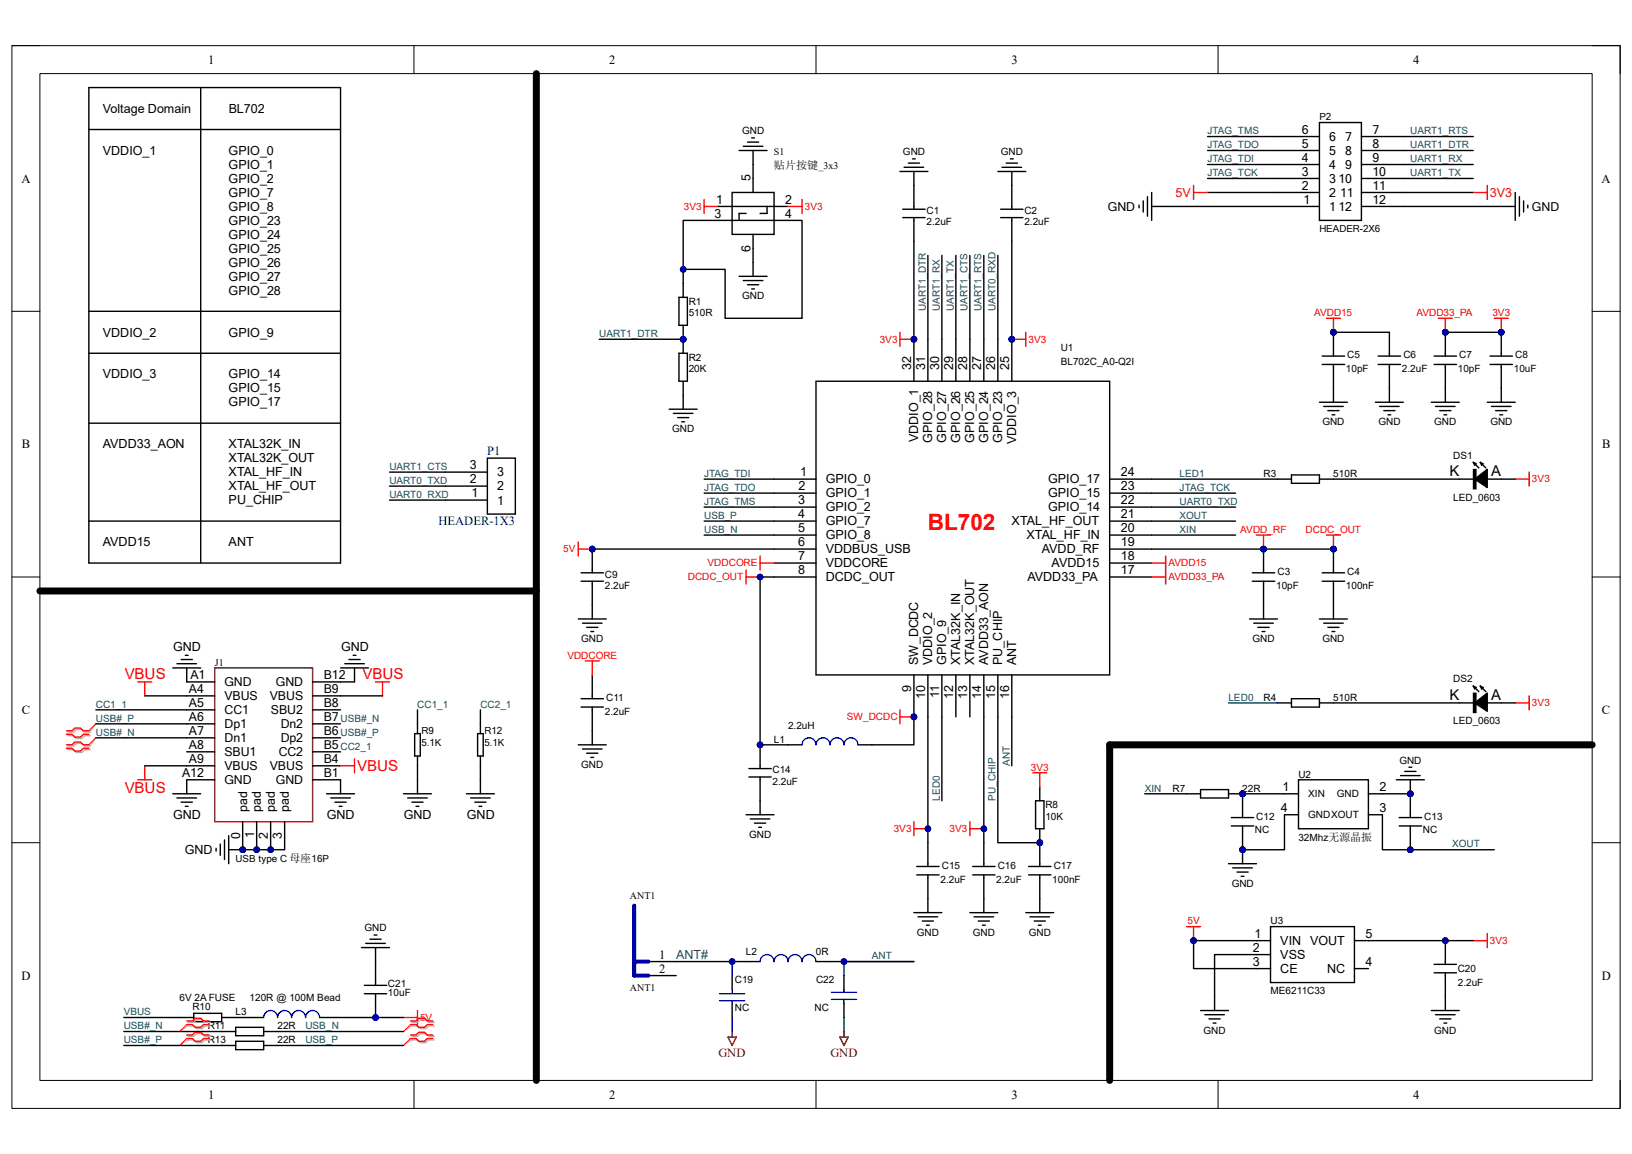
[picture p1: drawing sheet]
<svg xmlns="http://www.w3.org/2000/svg" width="297mm" height="210mm" viewBox="0 0 297 210" stroke-linecap="round" stroke-linejoin="round" font-family="sans-serif">
<defs><g id="words">
<text font-size="4.1" fill="#f00" x="168.9" y="96.5">BL702</text>
<g font-size="2.8" fill="#f00">
<text x="22.7" y="123.5">VBUS</text>
<text x="66" y="123.5">VBUS</text>
<text x="65" y="140.3">VBUS</text>
<text x="22.7" y="144.4">VBUS</text>
</g>
<g font-size="2.7">
<text x="263.8" y="86.6">K</text>
<text x="271.4" y="86.6">A</text>
<text x="263.8" y="127.3">K</text>
<text x="271.4" y="127.3">A</text>
</g>
<g font-size="2.3">
<text x="37.9" y="11.6">1</text>
<text x="110.9" y="11.6">2</text>
<text x="184.1" y="11.6">3</text>
<text x="257.2" y="11.6">4</text>
<text x="18.7" y="20.5">Voltage Domain</text>
<text x="41.6" y="20.5">BL702</text>
<text x="18.7" y="28.2">VDDIO_1</text>
<text x="41.6" y="28.2">GPIO_0</text>
<text x="3.9" y="33.2">A</text>
<text x="41.6" y="30.7">GPIO_1</text>
<text x="41.6" y="33.3">GPIO_2</text>
<text x="41.6" y="35.8">GPIO_7</text>
<text x="291.5" y="33.2">A</text>
<text x="41.6" y="38.4">GPIO_8</text>
<text x="41.6" y="40.9">GPIO_23</text>
<text x="41.6" y="43.4">GPIO_24</text>
<text x="41.6" y="46">GPIO_25</text>
<text x="41.6" y="48.5">GPIO_26</text>
<text x="41.6" y="51.1">GPIO_27</text>
<text x="41.6" y="53.6">GPIO_28</text>
<text x="18.7" y="61.3">VDDIO_2</text>
<text x="41.6" y="61.3">GPIO_9</text>
<text x="18.7" y="68.9">VDDIO_3</text>
<text x="41.6" y="68.9">GPIO_14</text>
<text x="41.6" y="71.4">GPIO_15</text>
<text x="165.8" y="67.4" transform="rotate(-90 165.8 67.4)">32</text>
<text x="168.4" y="67.4" transform="rotate(-90 168.4 67.4)">31</text>
<text x="170.9" y="67.4" transform="rotate(-90 170.9 67.4)">30</text>
<text x="173.5" y="67.4" transform="rotate(-90 173.5 67.4)">29</text>
<text x="176" y="67.4" transform="rotate(-90 176 67.4)">28</text>
<text x="178.6" y="67.4" transform="rotate(-90 178.6 67.4)">27</text>
<text x="181.1" y="67.4" transform="rotate(-90 181.1 67.4)">26</text>
<text x="183.6" y="67.4" transform="rotate(-90 183.6 67.4)">25</text>
<text x="41.6" y="74">GPIO_17</text>
<text x="4" y="81.6">B</text>
<text x="18.7" y="81.6">AVDD33_AON</text>
<text x="41.6" y="81.6">XTAL32K_IN</text>
<text x="167.1" y="80.5" transform="rotate(-90 167.1 80.5)">VDDIO_1</text>
<text x="169.7" y="80.6" transform="rotate(-90 169.7 80.6)">GPIO_28</text>
<text x="172.2" y="80.6" transform="rotate(-90 172.2 80.6)">GPIO_27</text>
<text x="174.8" y="80.6" transform="rotate(-90 174.8 80.6)">GPIO_26</text>
<text x="177.3" y="80.6" transform="rotate(-90 177.3 80.6)">GPIO_25</text>
<text x="179.8" y="80.6" transform="rotate(-90 179.8 80.6)">GPIO_24</text>
<text x="182.4" y="80.6" transform="rotate(-90 182.4 80.6)">GPIO_23</text>
<text x="184.9" y="80.8" transform="rotate(-90 184.9 80.8)">VDDIO_3</text>
<text x="291.6" y="81.6">B</text>
<text x="41.6" y="84.2">XTAL32K_OUT</text>
<text x="41.6" y="86.7">XTAL_HF_IN</text>
<text x="41.6" y="89.2">XTAL_HF_OUT</text>
<text x="145.3" y="89.2">2</text>
<text x="145.6" y="86.7">1</text>
<text x="150.3" y="88">GPIO_0</text>
<text x="190.8" y="88">GPIO_17</text>
<text x="204" y="89.2">23</text>
<text x="204" y="86.7">24</text>
<text x="41.6" y="91.8">PU_CHIP</text>
<text x="145.3" y="91.8">3</text>
<text x="145.3" y="94.3">4</text>
<text x="150.3" y="90.5">GPIO_1</text>
<text x="150.3" y="93">GPIO_2</text>
<text x="150.3" y="95.6">GPIO_7</text>
<text x="184.1" y="95.6">XTAL_HF_OUT</text>
<text x="190.8" y="93">GPIO_14</text>
<text x="190.8" y="90.5">GPIO_15</text>
<text x="204" y="94.3">21</text>
<text x="204" y="91.8">22</text>
<text x="18.7" y="99.4">AVDD15</text>
<text x="41.6" y="99.4">ANT</text>
<text x="145.3" y="96.9">5</text>
<text x="145.3" y="99.4">6</text>
<text x="145.3" y="102">7</text>
<text x="150.3" y="98.2">GPIO_8</text>
<text x="150.3" y="100.7">VDDBUS_USB</text>
<text x="186.8" y="98.2">XTAL_HF_IN</text>
<text x="189.6" y="100.7">AVDD_RF</text>
<text x="204" y="102">18</text>
<text x="204" y="99.4">19</text>
<text x="204" y="96.9">20</text>
<text x="145.3" y="104.5">8</text>
<text x="150.3" y="103.3">VDDCORE</text>
<text x="150.3" y="105.8">DCDC_OUT</text>
<text x="187" y="105.8">AVDD33_PA</text>
<text x="191.4" y="103.3">AVDD15</text>
<text x="204" y="104.5">17</text>
<text x="31.5" y="118.5">GND</text>
<text x="62.1" y="118.5">GND</text>
<text x="167.1" y="121" transform="rotate(-90 167.1 121)">SW_DCDC</text>
<text x="169.7" y="121" transform="rotate(-90 169.7 121)">VDDIO_2</text>
<text x="172.2" y="121" transform="rotate(-90 172.2 121)">GPIO_9</text>
<text x="174.8" y="121" transform="rotate(-90 174.8 121)">XTAL32K_IN</text>
<text x="177.3" y="121" transform="rotate(-90 177.3 121)">XTAL32K_OUT</text>
<text x="179.8" y="121" transform="rotate(-90 179.8 121)">AVDD33_AON</text>
<text x="182.4" y="121" transform="rotate(-90 182.4 121)">PU_CHIP</text>
<text x="184.9" y="121" transform="rotate(-90 184.9 121)">ANT</text>
<text x="4" y="130">C</text>
<text x="165.8" y="126" transform="rotate(-90 165.8 126)">9</text>
<text x="168.4" y="127.3" transform="rotate(-90 168.4 127.3)">10</text>
<text x="170.9" y="127" transform="rotate(-90 170.9 127)">11</text>
<text x="173.5" y="127.3" transform="rotate(-90 173.5 127.3)">12</text>
<text x="176" y="127.3" transform="rotate(-90 176 127.3)">13</text>
<text x="178.6" y="127.3" transform="rotate(-90 178.6 127.3)">14</text>
<text x="181.1" y="127.3" transform="rotate(-90 181.1 127.3)">15</text>
<text x="183.6" y="127.3" transform="rotate(-90 183.6 127.3)">16</text>
<text x="291.5" y="130">C</text>
<text x="233.4" y="144">1</text>
<text x="251" y="144">2</text>
<text x="31.5" y="149.1">GND</text>
<text x="59.5" y="149.1">GND</text>
<text x="73.5" y="149.1">GND</text>
<text x="85" y="149.1">GND</text>
<text x="233.1" y="147.8">4</text>
<text x="251" y="147.8">3</text>
<text x="33.6" y="155.4">GND</text>
<text x="228" y="173.2">2</text>
<text x="228.3" y="170.7">1</text>
<text x="233" y="172">VIN</text>
<text x="238.4" y="172">VOUT</text>
<text x="248.5" y="170.7">5</text>
<text x="3.9" y="178.3">D</text>
<text x="120" y="174.5">1</text>
<text x="120" y="177">2</text>
<text x="228" y="175.8">3</text>
<text x="233" y="174.5">VSS</text>
<text x="233" y="177">CE</text>
<text x="241.5" y="177">NC</text>
<text x="248.5" y="175.8">4</text>
<text x="291.5" y="178.3">D</text>
<text x="37.9" y="199.9">1</text>
<text x="110.9" y="199.9">2</text>
<text x="184.1" y="199.9">3</text>
<text x="257.2" y="199.9">4</text>
</g>
<g font-size="2.3" fill="#f00">
<text x="214" y="35.8">5V</text>
<text x="271.1" y="35.8">3V3</text>
</g>
<g font-size="2.3" fill="#000080">
<text x="88.7" y="82.9">P1</text>
<text x="79.8" y="95.6">HEADER-1X3</text>
</g>
<text font-size="2.3" fill="#134f5c" x="123.1" y="174.5">ANT#</text>
<g font-size="2.3" fill="#800000">
<text x="130.8" y="192.3">GND</text>
<text x="151.1" y="192.3">GND</text>
</g>
<g font-size="2.2">
<text x="236.9" y="26.9">5</text>
<text x="236.9" y="29.5">4</text>
<text x="236.9" y="24.3">6</text>
<text x="241.9" y="28.2">5</text>
<text x="241.9" y="25.6">6</text>
<text x="244.8" y="28.2">8</text>
<text x="244.8" y="25.6">7</text>
<text x="249.8" y="29.5">9</text>
<text x="249.8" y="26.9">8</text>
<text x="249.8" y="24.3">7</text>
<text x="136.6" y="33" transform="rotate(-90 136.6 33)">5</text>
<text x="236.9" y="34.5">2</text>
<text x="236.9" y="32">3</text>
<text x="241.9" y="35.8">2</text>
<text x="241.9" y="33.3">3</text>
<text x="241.9" y="30.7">4</text>
<text x="243.6" y="33.3">10</text>
<text x="243.9" y="35.8">11</text>
<text x="244.8" y="30.7">9</text>
<text x="249.8" y="34.5">11</text>
<text x="249.8" y="32">10</text>
<text x="130" y="39.6">3</text>
<text x="130.3" y="37.1">1</text>
<text x="142.9" y="37.1">2</text>
<text x="142.9" y="39.6">4</text>
<text x="201.6" y="38.4">GND</text>
<text x="237.2" y="37.1">1</text>
<text x="241.9" y="38.4">1</text>
<text x="243.6" y="38.4">12</text>
<text x="249.8" y="37.1">12</text>
<text x="278.8" y="38.4">GND</text>
<text x="136.6" y="45.8" transform="rotate(-90 136.6 45.8)">6</text>
<text x="85.5" y="88">2</text>
<text x="85.5" y="85.4">3</text>
<text x="90.5" y="89.2">2</text>
<text x="90.5" y="86.7">3</text>
<text x="85.8" y="90.5">1</text>
<text x="90.5" y="91.8">1</text>
<text x="34.7" y="123.6">A1</text>
<text x="40.9" y="124.9">GND</text>
<text x="50.2" y="124.9">GND</text>
<text x="58.9" y="123.6">B12</text>
<text x="34.4" y="126.2">A4</text>
<text x="34.4" y="128.7">A5</text>
<text x="34.4" y="131.2">A6</text>
<text x="40.9" y="127.4">VBUS</text>
<text x="40.9" y="130">CC1</text>
<text x="49.1" y="127.4">VBUS</text>
<text x="49.3" y="130">SBU2</text>
<text x="58.9" y="131.2">B7</text>
<text x="58.9" y="128.7">B8</text>
<text x="58.9" y="126.2">B9</text>
<text x="34.4" y="133.8">A7</text>
<text x="34.4" y="136.4">A8</text>
<text x="40.9" y="132.5">Dp1</text>
<text x="40.9" y="135.1">Dn1</text>
<text x="40.9" y="137.6">SBU1</text>
<text x="50.7" y="137.6">CC2</text>
<text x="51.1" y="135.1">Dp2</text>
<text x="51.1" y="132.5">Dn2</text>
<text x="58.9" y="136.4">B5</text>
<text x="58.9" y="133.8">B6</text>
<text x="33.1" y="141.4">A12</text>
<text x="34.4" y="138.9">A9</text>
<text x="40.9" y="140.2">VBUS</text>
<text x="40.9" y="142.7">GND</text>
<text x="49.1" y="140.2">VBUS</text>
<text x="50.2" y="142.7">GND</text>
<text x="58.9" y="141.4">B1</text>
<text x="58.9" y="138.9">B4</text>
<text x="45" y="147.7" transform="rotate(-90 45 147.7)">pad</text>
<text x="47.5" y="147.7" transform="rotate(-90 47.5 147.7)">pad</text>
<text x="50" y="147.7" transform="rotate(-90 50 147.7)">pad</text>
<text x="52.6" y="147.7" transform="rotate(-90 52.6 147.7)">pad</text>
<text x="43.7" y="152.7" transform="rotate(-90 43.7 152.7)">0</text>
<text x="46.2" y="152.4" transform="rotate(-90 46.2 152.4)">1</text>
<text x="48.8" y="152.7" transform="rotate(-90 48.8 152.7)">2</text>
<text x="51.3" y="152.7" transform="rotate(-90 51.3 152.7)">3</text>
</g>
<text font-size="2" x="140.8" y="30.7">贴片按键_3x3</text>
<g font-size="1.8">
<text x="240.1" y="21.9">P2</text>
<text x="135.1" y="24.4">GND</text>
<text x="140.8" y="28.2">S1</text>
<text x="164.3" y="28.3">GND</text>
<text x="182.2" y="28.3">GND</text>
<text x="168.6" y="38.9">C1</text>
<text x="168.6" y="41">2.2uF</text>
<text x="186.4" y="38.9">C2</text>
<text x="186.4" y="41">2.2uF</text>
<text x="240.1" y="42.2">HEADER-2X6</text>
<text x="125.3" y="55.5">R1</text>
<text x="125.3" y="57.5">510R</text>
<text x="135.1" y="54.5">GND</text>
<text x="125.3" y="65.7">R2</text>
<text x="193" y="63.9">U1</text>
<text x="245.2" y="65.2">C5</text>
<text x="255.4" y="65.2">C6</text>
<text x="265.6" y="65.2">C7</text>
<text x="275.8" y="65.2">C8</text>
<text x="125.3" y="67.7">20K</text>
<text x="193" y="66.4">BL702C_A0-Q2I</text>
<text x="244.9" y="67.7">10pF</text>
<text x="255.1" y="67.7">2.2uF</text>
<text x="265.3" y="67.7">10pF</text>
<text x="275.5" y="67.7">10uF</text>
<text x="240.7" y="77.4">GND</text>
<text x="250.9" y="77.4">GND</text>
<text x="261" y="77.4">GND</text>
<text x="271.2" y="77.4">GND</text>
<text x="122.3" y="78.7">GND</text>
<text x="264.5" y="83.5">DS1</text>
<text x="230" y="86.8">R3</text>
<text x="242.6" y="86.8">510R</text>
<text x="264.5" y="91.1">LED_0603</text>
<text x="110.1" y="105.1">C9</text>
<text x="110.1" y="107.1">2.2uF</text>
<text x="232.2" y="107.1">10pF</text>
<text x="232.5" y="104.6">C3</text>
<text x="244.9" y="107.1">100nF</text>
<text x="245.2" y="104.6">C4</text>
<text x="105.8" y="116.8">GND</text>
<text x="228" y="116.8">GND</text>
<text x="240.7" y="116.8">GND</text>
<text x="39.1" y="121.2">J1</text>
<text x="264.5" y="124.2">DS2</text>
<text x="110.1" y="130">2.2uF</text>
<text x="110.3" y="127.5">C11</text>
<text x="230" y="127.5">R4</text>
<text x="242.6" y="127.5">510R</text>
<text x="264.5" y="131.8">LED_0603</text>
<text x="76.7" y="133.6">R9</text>
<text x="76.7" y="135.7">5.1K</text>
<text x="88.2" y="133.6">R12</text>
<text x="88.2" y="135.7">5.1K</text>
<text x="140.8" y="135.2">L1</text>
<text x="143.4" y="132.6">2.2uH</text>
<text x="105.8" y="139.7">GND</text>
<text x="140.6" y="140.8">C14</text>
<text x="140.6" y="142.8">2.2uF</text>
<text x="236.3" y="141.5">U2</text>
<text x="254.7" y="139">GND</text>
<text x="190.2" y="147.1">R8</text>
<text x="190.2" y="149.1">10K</text>
<text x="213.4" y="144.1">R7</text>
<text x="226.1" y="144.1">22R</text>
<text x="228.6" y="149.1">C12</text>
<text x="238.1" y="145.1">XIN</text>
<text x="238.1" y="148.9">GNDXOUT</text>
<text x="243.3" y="145.1">GND</text>
<text x="259.2" y="149.1">C13</text>
<text x="136.4" y="152.4">GND</text>
<text x="228.4" y="151.7">NC</text>
<text x="236.3" y="153">32Mhz无源晶振</text>
<text x="259" y="151.7">NC</text>
<text x="42.9" y="156.8">USB type C 母座16P</text>
<text x="171.2" y="160.6">2.2uF</text>
<text x="171.4" y="158.1">C15</text>
<text x="181.3" y="160.6">2.2uF</text>
<text x="181.6" y="158.1">C16</text>
<text x="191.5" y="160.6">100nF</text>
<text x="191.8" y="158.1">C17</text>
<text x="224.2" y="161.4">GND</text>
<text x="114.6" y="163.7">ANT1</text>
<text x="66.3" y="169.5">GND</text>
<text x="135.8" y="173.8">L2</text>
<text x="148.5" y="173.8">0R</text>
<text x="166.9" y="170.3">GND</text>
<text x="177" y="170.3">GND</text>
<text x="187.2" y="170.3">GND</text>
<text x="231.2" y="168.2">U3</text>
<text x="70.6" y="179.7">C21</text>
<text x="133.7" y="178.9">C19</text>
<text x="148.5" y="178.9">C22</text>
<text x="265.3" y="176.9">C20</text>
<text x="265.3" y="179.5">2.2uF</text>
<text x="32.7" y="182.2">6V 2A FUSE</text>
<text x="35" y="183.8">R10</text>
<text x="42.9" y="184.8">L3</text>
<text x="45.4" y="182.2">120R @ 100M Bead</text>
<text x="70.6" y="181.2">10uF</text>
<text x="114.6" y="180.4">ANT1</text>
<text x="133.7" y="184">NC</text>
<text x="148.3" y="184">NC</text>
<text x="231.2" y="181">ME6211C33</text>
<text x="37.8" y="189.9">R13</text>
<text x="37.8" y="187.3">R11</text>
<text x="50.5" y="187.3">22R</text>
<text x="50.5" y="189.9">22R</text>
<text x="219" y="188.1">GND</text>
<text x="261" y="188.1">GND</text>
</g>
<g font-size="1.8" fill="#134f5c">
<text x="219.8" y="24.4">JTAG_TMS</text>
<text x="219.8" y="27">JTAG_TDO</text>
<text x="219.8" y="29.5">JTAG_TDI</text>
<text x="256.7" y="24.4">UART1_RTS</text>
<text x="256.7" y="27">UART1_DTR</text>
<text x="256.7" y="29.5">UART1_RX</text>
<text x="219.8" y="32.1">JTAG_TCK</text>
<text x="256.7" y="32.1">UART1_TX</text>
<text x="168.5" y="56.6" transform="rotate(-90 168.5 56.6)">UART1_DTR</text>
<text x="171" y="56.6" transform="rotate(-90 171 56.6)">UART1_RX</text>
<text x="173.6" y="56.6" transform="rotate(-90 173.6 56.6)">UART1_TX</text>
<text x="176.1" y="56.6" transform="rotate(-90 176.1 56.6)">UART1_CTS</text>
<text x="178.6" y="56.6" transform="rotate(-90 178.6 56.6)">UART1_RTS</text>
<text x="181.2" y="56.6" transform="rotate(-90 181.2 56.6)">UART0_RXD</text>
<text x="109.1" y="61.3">UART1_DTR</text>
<text x="70.9" y="88.1">UART0_TXD</text>
<text x="70.9" y="85.5">UART1_CTS</text>
<text x="128.1" y="86.8">JTAG_TDI</text>
<text x="128.1" y="89.3">JTAG_TDO</text>
<text x="214.7" y="86.8">LED1</text>
<text x="214.7" y="89.3">JTAG_TCK</text>
<text x="70.9" y="90.6">UART0_RXD</text>
<text x="128.1" y="94.4">USB_P</text>
<text x="128.1" y="91.9">JTAG_TMS</text>
<text x="214.7" y="94.4">XOUT</text>
<text x="214.7" y="91.9">UART0_TXD</text>
<text x="128.1" y="97">USB_N</text>
<text x="214.7" y="97">XIN</text>
<text x="17.4" y="128.8">CC1_1</text>
<text x="17.4" y="131.3">USB#_P</text>
<text x="62" y="131.3">USB#_N</text>
<text x="75.9" y="128.8">CC1_1</text>
<text x="87.4" y="128.8">CC2_1</text>
<text x="223.6" y="127.5">LED0</text>
<text x="17.4" y="133.9">USB#_N</text>
<text x="62" y="136.4">CC2_1</text>
<text x="62" y="133.9">USB#_P</text>
<text x="183.8" y="139.4" transform="rotate(-90 183.8 139.4)">ANT</text>
<text x="171" y="145.7" transform="rotate(-90 171 145.7)">LED0</text>
<text x="181.2" y="145.7" transform="rotate(-90 181.2 145.7)">PU_CHIP</text>
<text x="208.3" y="144.1">XIN</text>
<text x="264.3" y="154.2">XOUT</text>
<text x="158.7" y="174.6">ANT</text>
<text x="22.5" y="184.8">VBUS</text>
<text x="22.5" y="187.3">USB#_N</text>
<text x="22.5" y="189.9">USB#_P</text>
<text x="55.6" y="187.3">USB_N</text>
<text x="55.6" y="189.9">USB_P</text>
</g>
<g font-size="1.8" fill="#f00">
<text x="124.5" y="38.2">3V3</text>
<text x="146.5" y="38.2">3V3</text>
<text x="239.1" y="57.5">AVDD15</text>
<text x="257.8" y="57.5">AVDD33_PA</text>
<text x="271.6" y="57.5">3V3</text>
<text x="160.1" y="62.4">3V3</text>
<text x="187.2" y="62.4">3V3</text>
<text x="278.8" y="87.8">3V3</text>
<text x="102.5" y="100.5">5V</text>
<text x="225.7" y="97">AVDD_RF</text>
<text x="237.6" y="97">DCDC_OUT</text>
<text x="125.2" y="105.6">DCDC_OUT</text>
<text x="128.8" y="103.1">VDDCORE</text>
<text x="212.6" y="103.1">AVDD15</text>
<text x="212.6" y="105.6">AVDD33_PA</text>
<text x="103.3" y="119.9">VDDCORE</text>
<text x="154.1" y="131.1">SW_DCDC</text>
<text x="278.8" y="128.5">3V3</text>
<text x="187.6" y="140.3">3V3</text>
<text x="162.6" y="151.4">3V3</text>
<text x="172.8" y="151.4">3V3</text>
<text x="216.1" y="168.2">5V</text>
<text x="271.1" y="171.8">3V3</text>
<text x="76.5" y="185.8">5V</text>
</g>
</g></defs>
<path d="M2.2 8.3h292.7v193.4h-292.7z" fill="none" stroke="#000" stroke-width=".18"/>
<path d="M7.3 13.4h282.5v183.2h-282.5z" fill-rule="evenodd" fill="#fff"/>
<g fill="none" stroke="#000" stroke-width=".18">
<path d="M2.2 8.3h5.1M7.3 13.4h282.5v183.2h-282.5zM75.3 8.3v5.1M148.5 8.3v5.1M221.7 8.3v5.1M289.8 8.3h5.1v5.1M2.2 56.7h5.1M289.8 56.7h5.1M2.2 105h5.1M289.8 105h5.1M2.2 153.4h5.1M289.8 153.4h5.1"/>
<path d="M75.3 196.6v5.1M148.5 196.6v5.1M221.7 196.6v5.1M294.9 196.6v5.1"/>
</g>
<circle cx="166.3" cy="130.5" r=".51" fill="#000080"/>
<circle cx="166.3" cy="130.5" r=".51" fill="none" stroke="#000080" stroke-width=".18"/>
<circle cx="184.1" cy="61.7" r=".51" fill="#000080"/>
<circle cx="184.1" cy="61.7" r=".51" fill="none" stroke="#000080" stroke-width=".18"/>
<circle cx="166.3" cy="61.7" r=".51" fill="#000080"/>
<circle cx="166.3" cy="61.7" r=".51" fill="none" stroke="#000080" stroke-width=".18"/>
<path d="M148.5 69.4h53.5v53.4h-53.5z" fill-rule="evenodd" fill="#fff"/>
<path d="M148.5 69.4h53.5v53.4h-53.5zM140.9 87.2h7.6M140.9 89.7h7.6M140.9 92.3h7.6M140.9 94.8h7.6M140.9 97.4h7.6M140.9 99.9h7.6M140.9 102.5h7.6M140.9 105h7.6M166.3 122.8v7.7" fill="none" stroke="#000" stroke-width=".25"/>
<circle cx="166.3" cy="130.5" r=".51" fill="#000080"/>
<circle cx="166.3" cy="130.5" r=".51" fill="none" stroke="#000080" stroke-width=".18"/>
<g fill="none" stroke="#000" stroke-width=".25">
<path d="M184.1 61.7v7.7M202 99.9h7.6M202 97.4h7.6M202 94.8h7.6M202 92.3h7.6M202 89.7h7.6M202 87.2h7.6M202 105h7.6M202 102.5h7.6M168.9 122.8v7.7M171.4 122.8v7.7M174 122.8v7.7"/>
<path d="M176.5 122.8v7.7M179 122.8v7.7M181.6 122.8v7.7M184.1 122.8v7.7"/>
</g>
<circle cx="184.1" cy="61.7" r=".51" fill="#000080"/>
<circle cx="184.1" cy="61.7" r=".51" fill="none" stroke="#000080" stroke-width=".18"/>
<path d="M166.3 61.7v7.7M168.9 61.7v7.7M171.4 61.7v7.7M174 61.7v7.7M176.5 61.7v7.7M179 61.7v7.7M181.6 61.7v7.7" fill="none" stroke="#000" stroke-width=".25"/>
<circle cx="166.3" cy="61.7" r=".51" fill="#000080"/>
<circle cx="166.3" cy="61.7" r=".51" fill="none" stroke="#000080" stroke-width=".18"/>
<path d="M73.4 185.2h2.6M76 183.9v2.6" fill="none" stroke="#f00" stroke-width=".25"/>
<g fill="none" stroke="#000" stroke-width=".25">
<path d="M16.2 15.9h45.8v86.6h-45.8zM36.5 15.9v86.6M16.2 23.6h45.8M16.2 56.7h45.8M16.2 64.3h45.8M16.2 77h45.8M16.2 94.8h45.8M65.8 172.5h5.1M66.6 171.7h3.5M67.3 170.9h2.1M68.1 170.2h.5M68.3 172.5v2.5"/>
<path d="M32.7 185.2h2.6M35.3 184.4h5v1.5h-5zM40.3 185.2h2.6M40.3 190.3h2.6M40.3 187.7h2.6M42.9 187h5.1v1.5h-5.1zM42.9 189.5h5.1v1.5h-5.1zM45.4 185.2h2.6M48 190.3h2.5M48 187.7h2.5M58.2 185.2h2.5"/>
</g>
<path d="M48 185.2a1.27 1.27 0 0 1 1.3-1.3 1.27 1.27 0 0 1 1.2 1.3 1.28 1.28 0 0 1 1.3-1.3 1.28 1.28 0 0 1 1.3 1.3 1.27 1.27 0 0 1 1.2-1.3 1.27 1.27 0 0 1 1.3 1.3 1.28 1.28 0 0 1 1.3-1.3 1.28 1.28 0 0 1 1.3 1.3" fill="none" stroke="#00f" stroke-width=".25"/>
<circle cx="68.3" cy="185.2" r=".51" fill="#000080"/>
<circle cx="68.3" cy="185.2" r=".51" fill="none" stroke="#000080" stroke-width=".18"/>
<path d="M68.3 181.4v3.8" fill="none" stroke="#000" stroke-width=".25"/>
<circle cx="68.3" cy="185.2" r=".51" fill="#000080"/>
<circle cx="68.3" cy="185.2" r=".51" fill="none" stroke="#000080" stroke-width=".18"/>
<path d="M66.3 179.3h4.1M68.3 175v4.3M66.3 180.8h4.1M68.3 180.8v.6" fill="none" stroke="#000" stroke-width=".25"/>
<path d="M105.2 98.6v2.6M105.2 99.9h2.6" fill="none" stroke="#f00" stroke-width=".25"/>
<circle cx="107.8" cy="99.9" r=".51" fill="#000080"/>
<circle cx="107.8" cy="99.9" r=".51" fill="none" stroke="#000080" stroke-width=".18"/>
<path d="M105.2 112.6h5.1M106 113.4h3.6M106.8 114.2h2M107.5 114.9h.5M107.8 110.1v2.5" fill="none" stroke="#000" stroke-width=".25"/>
<circle cx="107.8" cy="99.9" r=".51" fill="#000080"/>
<circle cx="107.8" cy="99.9" r=".51" fill="none" stroke="#000080" stroke-width=".18"/>
<path d="M107.8 99.9v3.8" fill="none" stroke="#000" stroke-width=".25"/>
<circle cx="107.8" cy="99.9" r=".51" fill="#000080"/>
<circle cx="107.8" cy="99.9" r=".51" fill="none" stroke="#000080" stroke-width=".18"/>
<path d="M105.8 105.8h4M105.8 104.2h4M107.8 103.7v.5M107.8 105.8v4.3" fill="none" stroke="#000" stroke-width=".25"/>
<path d="M236.3 141.9h12.7v8.9h-12.7z" fill-rule="evenodd" fill="#fff"/>
<path d="M233.8 144.5h2.5M233.8 148.3h2.5M236.3 141.9h12.7v8.9h-12.7zM249 144.5h2.6M249 148.3h2.6" fill="none" stroke="#000" stroke-width=".25"/>
<circle cx="226.1" cy="144.5" r=".51" fill="#000080"/>
<circle cx="226.1" cy="144.5" r=".51" fill="none" stroke="#000080" stroke-width=".18"/>
<circle cx="226.1" cy="154.6" r=".51" fill="#000080"/>
<circle cx="226.1" cy="154.6" r=".51" fill="none" stroke="#000080" stroke-width=".18"/>
<path d="M226.1 144.5v3.8" fill="none" stroke="#000" stroke-width=".25"/>
<circle cx="226.1" cy="144.5" r=".51" fill="#000080"/>
<circle cx="226.1" cy="144.5" r=".51" fill="none" stroke="#000080" stroke-width=".18"/>
<path d="M226.1 150.8v3.8" fill="none" stroke="#000" stroke-width=".25"/>
<circle cx="226.1" cy="154.6" r=".51" fill="#000080"/>
<circle cx="226.1" cy="154.6" r=".51" fill="none" stroke="#000080" stroke-width=".18"/>
<path d="M223.6 157.2h5.1M224.1 150.3h4.1M224.1 148.8h4.1M224.3 157.9h3.6M225.1 158.7h2.1M225.9 159.5h.5M226.1 148.3v.5M226.1 150.3v.5M226.1 154.6v2.6" fill="none" stroke="#000" stroke-width=".25"/>
<circle cx="226.1" cy="154.6" r=".51" fill="#000080"/>
<circle cx="226.1" cy="154.6" r=".51" fill="none" stroke="#000080" stroke-width=".18"/>
<circle cx="226.1" cy="144.5" r=".51" fill="#000080"/>
<circle cx="226.1" cy="144.5" r=".51" fill="none" stroke="#000080" stroke-width=".18"/>
<path d="M223.6 144.5h2.5" fill="none" stroke="#000" stroke-width=".25"/>
<circle cx="226.1" cy="144.5" r=".51" fill="#000080"/>
<circle cx="226.1" cy="144.5" r=".51" fill="none" stroke="#000080" stroke-width=".18"/>
<path d="M216 144.5h2.5M218.5 143.7h5.1v1.5h-5.1z" fill="none" stroke="#000" stroke-width=".25"/>
<circle cx="256.7" cy="144.5" r=".51" fill="#000080"/>
<circle cx="256.7" cy="144.5" r=".51" fill="none" stroke="#000080" stroke-width=".18"/>
<circle cx="256.7" cy="154.6" r=".51" fill="#000080"/>
<circle cx="256.7" cy="154.6" r=".51" fill="none" stroke="#000080" stroke-width=".18"/>
<path d="M256.7 144.5v3.8" fill="none" stroke="#000" stroke-width=".25"/>
<circle cx="256.7" cy="144.5" r=".51" fill="#000080"/>
<circle cx="256.7" cy="144.5" r=".51" fill="none" stroke="#000080" stroke-width=".18"/>
<path d="M256.7 150.8v3.8" fill="none" stroke="#000" stroke-width=".25"/>
<circle cx="256.7" cy="154.6" r=".51" fill="#000080"/>
<circle cx="256.7" cy="154.6" r=".51" fill="none" stroke="#000080" stroke-width=".18"/>
<path d="M256.4 139.6h.5M254.1 141.9h5.1M254.6 150.3h4.1M254.6 148.8h4.1M254.9 141.1h3.6M255.7 140.4h2M256.7 141.9v2.6M256.7 148.3v.5M256.7 150.3v.5" fill="none" stroke="#000" stroke-width=".25"/>
<circle cx="256.7" cy="144.5" r=".51" fill="#000080"/>
<circle cx="256.7" cy="144.5" r=".51" fill="none" stroke="#000080" stroke-width=".18"/>
<path d="M166.3 166.1h5.1M167.1 166.9h3.6M167.9 167.6h2M168.6 168.4h.5M168.9 163.5v2.6" fill="none" stroke="#000" stroke-width=".25"/>
<path d="M166.3 149.5v2.6M166.3 150.8h2.6" fill="none" stroke="#f00" stroke-width=".25"/>
<circle cx="168.9" cy="150.8" r=".51" fill="#000080"/>
<circle cx="168.9" cy="150.8" r=".51" fill="none" stroke="#000080" stroke-width=".18"/>
<path d="M143.4 135.6h2.6M156.1 135.6h2.6" fill="none" stroke="#000" stroke-width=".25"/>
<path d="M146 135.6a1.27 1.27 0 0 1 1.2-1.3 1.27 1.27 0 0 1 1.3 1.3 1.27 1.27 0 0 1 1.3-1.3 1.27 1.27 0 0 1 1.3 1.3 1.27 1.27 0 0 1 1.2-1.3 1.27 1.27 0 0 1 1.3 1.3 1.27 1.27 0 0 1 1.3-1.3 1.27 1.27 0 0 1 1.2 1.3" fill="none" stroke="#00f" stroke-width=".25"/>
<path d="M135.8 103.7v2.6M135.8 105h2.5" fill="none" stroke="#f00" stroke-width=".25"/>
<circle cx="138.3" cy="105" r=".51" fill="#000080"/>
<circle cx="138.3" cy="105" r=".51" fill="none" stroke="#000080" stroke-width=".18"/>
<path d="M163.8 129.2v2.5M163.8 130.5h2.5" fill="none" stroke="#f00" stroke-width=".25"/>
<circle cx="166.3" cy="130.5" r=".51" fill="#000080"/>
<circle cx="166.3" cy="130.5" r=".51" fill="none" stroke="#000080" stroke-width=".18"/>
<path d="M232.5 87.2h2.5M235 86.4h5.1v1.6h-5.1zM240.1 87.2h2.6M265.6 87.2h2.5M268.1 84.1l1 1.1M268.1 84.1l.5 .3-.2 .3zM268.4 87.2l2.3-1.8v3.3zM269.4 84.1l1 1.1M269.4 84.1l.5 .3-.2 .3zM270.7 87.2h2.5" fill="none" stroke="#000" stroke-width=".25"/>
<g fill="#000">
<path d="M268.4 87.2l2.3-1.8v3.3z"/>
<path d="M268.1 85.4h.5v3.6h-.5z" fill-rule="evenodd"/>
</g>
<path d="M268.1 85.4h.5v3.6h-.5z" fill="none" stroke="#000" stroke-width=".18"/>
<path d="M163.8 60.5v2.5M163.8 61.7h2.5M275.8 87.2h2.5M278.3 85.9v2.6" fill="none" stroke="#f00" stroke-width=".25"/>
<circle cx="166.3" cy="61.7" r=".51" fill="#000080"/>
<circle cx="166.3" cy="61.7" r=".51" fill="none" stroke="#000080" stroke-width=".18"/>
<path d="M184.1 61.7h2.6M186.7 60.5v2.5" fill="none" stroke="#f00" stroke-width=".25"/>
<circle cx="184.1" cy="61.7" r=".51" fill="#000080"/>
<circle cx="184.1" cy="61.7" r=".51" fill="none" stroke="#000080" stroke-width=".18"/>
<path d="M176.5 149.6v2.5M176.5 150.8h2.5" fill="none" stroke="#f00" stroke-width=".25"/>
<circle cx="179" cy="150.8" r=".51" fill="#000080"/>
<circle cx="179" cy="150.8" r=".51" fill="none" stroke="#000080" stroke-width=".18"/>
<path d="M250.3 73.2h5.1M250.8 66.3h4.1M250.8 64.8h4.1M251.1 74h3.5M251.8 74.7h2.1M252.6 75.5h.5M252.9 60.5v4.3M252.9 66.3v6.9" fill="none" stroke="#000" stroke-width=".25"/>
<circle cx="242.7" cy="60.5" r=".51" fill="#000080"/>
<circle cx="242.7" cy="60.5" r=".51" fill="none" stroke="#000080" stroke-width=".18"/>
<path d="M242.7 60.5v3.8" fill="none" stroke="#000" stroke-width=".25"/>
<circle cx="242.7" cy="60.5" r=".51" fill="#000080"/>
<circle cx="242.7" cy="60.5" r=".51" fill="none" stroke="#000080" stroke-width=".18"/>
<path d="M240.1 73.2h5.1M240.6 66.3h4.1M240.6 64.8h4.1M240.9 74h3.6M241.7 74.7h2M242.4 75.5h.5M242.7 64.3v.5M242.7 66.3v6.9" fill="none" stroke="#000" stroke-width=".25"/>
<path d="M241.4 57.9h2.5M242.7 57.9v2.6M209.6 102.5h2.5M212.1 101.2v2.5" fill="none" stroke="#f00" stroke-width=".25"/>
<circle cx="242.7" cy="60.5" r=".51" fill="#000080"/>
<circle cx="242.7" cy="60.5" r=".51" fill="none" stroke="#000080" stroke-width=".18"/>
<path d="M228.7 97.4h2.5M230 97.4v2.5" fill="none" stroke="#f00" stroke-width=".25"/>
<circle cx="229.9" cy="99.9" r=".51" fill="#000080"/>
<circle cx="229.9" cy="99.9" r=".51" fill="none" stroke="#000080" stroke-width=".18"/>
<path d="M241.4 97.4h2.5M242.7 97.4v2.5" fill="none" stroke="#f00" stroke-width=".25"/>
<circle cx="242.7" cy="99.9" r=".51" fill="#000080"/>
<circle cx="242.7" cy="99.9" r=".51" fill="none" stroke="#000080" stroke-width=".18"/>
<circle cx="242.7" cy="99.9" r=".51" fill="#000080"/>
<circle cx="242.7" cy="99.9" r=".51" fill="none" stroke="#000080" stroke-width=".18"/>
<path d="M242.7 99.9v3.8" fill="none" stroke="#000" stroke-width=".25"/>
<circle cx="242.7" cy="99.9" r=".51" fill="#000080"/>
<circle cx="242.7" cy="99.9" r=".51" fill="none" stroke="#000080" stroke-width=".18"/>
<path d="M240.1 112.6h5.1M240.6 105.8h4.1M240.6 104.2h4.1M240.9 113.4h3.6M241.7 114.2h2M242.4 114.9h.5M242.7 103.7v.5M242.7 105.8v6.8" fill="none" stroke="#000" stroke-width=".25"/>
<circle cx="229.9" cy="99.9" r=".51" fill="#000080"/>
<circle cx="229.9" cy="99.9" r=".51" fill="none" stroke="#000080" stroke-width=".18"/>
<path d="M230 99.9v3.8" fill="none" stroke="#000" stroke-width=".25"/>
<circle cx="229.9" cy="99.9" r=".51" fill="#000080"/>
<circle cx="229.9" cy="99.9" r=".51" fill="none" stroke="#000080" stroke-width=".18"/>
<g fill="none" stroke="#000" stroke-width=".25">
<path d="M227.4 112.6h5.1M227.9 105.8h4.1M227.9 104.2h4.1M228.2 113.4h3.5M228.9 114.2h2.1M229.7 114.9h.5M230 103.7v.5M230 105.8v6.8M135.8 148.3h5.1M136.5 149h3.6M137.3 149.8h2M138.1 150.6h.5"/>
<path d="M138.3 145.7v2.6"/>
</g>
<path d="M209.6 105h2.5M212.1 103.7v2.6" fill="none" stroke="#f00" stroke-width=".25"/>
<circle cx="138.3" cy="135.6" r=".51" fill="#000080"/>
<circle cx="138.3" cy="135.6" r=".51" fill="none" stroke="#000080" stroke-width=".18"/>
<path d="M138.3 135.6v3.8" fill="none" stroke="#000" stroke-width=".25"/>
<circle cx="138.3" cy="135.6" r=".51" fill="#000080"/>
<circle cx="138.3" cy="135.6" r=".51" fill="none" stroke="#000080" stroke-width=".18"/>
<path d="M136.3 139.9h4.1M138.3 139.4v.5M136.3 141.4h4.1M138.3 141.4v4.3" fill="none" stroke="#000" stroke-width=".25"/>
<circle cx="273.2" cy="60.5" r=".51" fill="#000080"/>
<circle cx="273.2" cy="60.5" r=".51" fill="none" stroke="#000080" stroke-width=".18"/>
<path d="M273.2 60.5v3.8" fill="none" stroke="#000" stroke-width=".25"/>
<circle cx="273.2" cy="60.5" r=".51" fill="#000080"/>
<circle cx="273.2" cy="60.5" r=".51" fill="none" stroke="#000080" stroke-width=".18"/>
<path d="M270.7 73.2h5.1M271.2 66.3h4.1M271.2 64.8h4.1M271.4 74h3.6M272.2 74.7h2M273 75.5h.5M273.2 64.3v.5M273.2 66.3v6.9" fill="none" stroke="#000" stroke-width=".25"/>
<circle cx="263" cy="60.5" r=".51" fill="#000080"/>
<circle cx="263" cy="60.5" r=".51" fill="none" stroke="#000080" stroke-width=".18"/>
<path d="M263 60.5v3.8" fill="none" stroke="#000" stroke-width=".25"/>
<circle cx="263" cy="60.5" r=".51" fill="#000080"/>
<circle cx="263" cy="60.5" r=".51" fill="none" stroke="#000080" stroke-width=".18"/>
<path d="M260.5 73.2h5.1M261 66.3h4.1M261 64.8h4.1M261.2 74h3.6M262 74.7h2.1M262.8 75.5h.5M263 64.3v.5M263 66.3v6.9" fill="none" stroke="#000" stroke-width=".25"/>
<path d="M261.8 57.9h2.5M263 57.9v2.6" fill="none" stroke="#f00" stroke-width=".25"/>
<circle cx="263" cy="60.5" r=".51" fill="#000080"/>
<circle cx="263" cy="60.5" r=".51" fill="none" stroke="#000080" stroke-width=".18"/>
<path d="M271.9 57.9h2.6M273.2 57.9v2.6" fill="none" stroke="#f00" stroke-width=".25"/>
<circle cx="273.2" cy="60.5" r=".51" fill="#000080"/>
<circle cx="273.2" cy="60.5" r=".51" fill="none" stroke="#000080" stroke-width=".18"/>
<path d="M177 159.2h4.1M177 157.7h4.1M179 153.4v4.3M179 159.2v6.9M176.5 166.1h5.1M177.3 166.9h3.5M178 167.6h2.1M178.8 168.4h.5" fill="none" stroke="#000" stroke-width=".25"/>
<circle cx="189.2" cy="153.4" r=".51" fill="#000080"/>
<circle cx="189.2" cy="153.4" r=".51" fill="none" stroke="#000080" stroke-width=".18"/>
<path d="M189.2 153.4v3.8" fill="none" stroke="#000" stroke-width=".25"/>
<circle cx="189.2" cy="153.4" r=".51" fill="#000080"/>
<circle cx="189.2" cy="153.4" r=".51" fill="none" stroke="#000080" stroke-width=".18"/>
<path d="M187.2 159.2h4.1M187.2 157.7h4.1M189.2 157.2v.5M189.2 159.2v6.9M186.7 166.1h5.1M187.5 166.9h3.5M188.2 167.6h2M189 168.4h.5" fill="none" stroke="#000" stroke-width=".25"/>
<circle cx="189.2" cy="153.4" r=".51" fill="#000080"/>
<circle cx="189.2" cy="153.4" r=".51" fill="none" stroke="#000080" stroke-width=".18"/>
<path d="M189.2 143.2v2.5M189.2 150.8v2.6" fill="none" stroke="#000" stroke-width=".25"/>
<circle cx="189.2" cy="153.4" r=".51" fill="#000080"/>
<circle cx="189.2" cy="153.4" r=".51" fill="none" stroke="#000080" stroke-width=".18"/>
<g fill="none" stroke="#000" stroke-width=".25">
<path d="M163.8 31.2h5.1M164.3 38.1h4.1M164.3 39.6h4.1M164.5 30.4h3.6M165.3 29.7h2M166.1 28.9h.5M166.3 31.2v6.9M166.3 39.6v4.3M181.6 31.2h5.1M182.1 38.1h4.1M182.1 39.6h4.1M182.4 30.4h3.5"/>
<path d="M183.1 29.7h2.1M183.9 28.9h.5M184.1 31.2v6.9M184.1 39.6v4.3M105.2 135.6h5.1M105.8 128.7h4M105.8 127.2h4M106 136.3h3.6M106.8 137.1h2M107.5 137.8h.5M107.8 122.8v4.4M107.8 128.7v6.9"/>
<path d="M166.8 159.2h4.1M166.8 157.7h4.1M168.9 153.4v4.3M168.9 159.2v4.3M188.5 145.7h1.5v5.1h-1.5z"/>
</g>
<path d="M138.3 101.2v2.5M138.3 102.5h2.6M106.5 120.3h2.6M107.8 120.3v2.5M188 140.6h2.5M189.2 140.6v2.6" fill="none" stroke="#f00" stroke-width=".25"/>
<circle cx="124.3" cy="61.7" r=".51" fill="#000080"/>
<circle cx="124.3" cy="61.7" r=".51" fill="none" stroke="#000080" stroke-width=".18"/>
<path d="M124.3 61.7v2.6" fill="none" stroke="#000" stroke-width=".25"/>
<circle cx="124.3" cy="61.7" r=".51" fill="#000080"/>
<circle cx="124.3" cy="61.7" r=".51" fill="none" stroke="#000080" stroke-width=".18"/>
<path d="M121.8 74.5h5.1M122.5 75.2h3.6M123.3 76h2M123.6 64.3h1.5v5.1h-1.5zM124.1 76.8h.5M124.3 69.4v5.1" fill="none" stroke="#000" stroke-width=".25"/>
<circle cx="124.3" cy="61.7" r=".51" fill="#000080"/>
<circle cx="124.3" cy="61.7" r=".51" fill="none" stroke="#000080" stroke-width=".18"/>
<path d="M124.3 59.2v2.5" fill="none" stroke="#000" stroke-width=".25"/>
<circle cx="124.3" cy="61.7" r=".51" fill="#000080"/>
<circle cx="124.3" cy="61.7" r=".51" fill="none" stroke="#000080" stroke-width=".18"/>
<path d="M134.5 27.4h5.1M135.3 26.6h3.5M136 25.9h2.1M136.8 25.1h.5M137.1 27.4v2.5M123.6 54.1h1.5v5.1h-1.5zM124.3 51.6v2.5M134.5 50.3h5.1M135.3 51.1h3.5M136 51.8h2.1M136.8 52.6h.5M137.1 47.7v2.6" fill="none" stroke="#000" stroke-width=".25"/>
<path d="M128.1 36.3v2.5M128.1 37.6h2.6" fill="none" stroke="#f00" stroke-width=".25"/>
<path d="M231.2 168.6h15.3v10.2h-15.3z" fill-rule="evenodd" fill="#fff"/>
<path d="M228.7 171.2h2.5M228.7 173.7h2.5M228.7 176.3h2.5M231.2 168.6h15.3v10.2h-15.3zM246.5 171.2h2.5M246.5 176.3h2.5M218.5 183.9h5.1M219.3 184.7h3.5M220 185.4h2.1M220.8 186.2h.5M221 181.4v2.5" fill="none" stroke="#000" stroke-width=".25"/>
<path d="M268.1 171.2h2.6M270.7 169.9v2.6" fill="none" stroke="#f00" stroke-width=".25"/>
<circle cx="263" cy="171.2" r=".51" fill="#000080"/>
<circle cx="263" cy="171.2" r=".51" fill="none" stroke="#000080" stroke-width=".18"/>
<path d="M263 171.2v3.8" fill="none" stroke="#000" stroke-width=".25"/>
<circle cx="263" cy="171.2" r=".51" fill="#000080"/>
<circle cx="263" cy="171.2" r=".51" fill="none" stroke="#000080" stroke-width=".18"/>
<path d="M261 177h4.1M261 175.5h4.1M263 175v.5M263 177v6.9M260.5 183.9h5.1M261.2 184.7h3.6M262 185.4h2.1M262.8 186.2h.5" fill="none" stroke="#000" stroke-width=".25"/>
<path d="M216 168.6h2.5M217.2 168.6v2.6" fill="none" stroke="#f00" stroke-width=".25"/>
<circle cx="217.2" cy="171.2" r=".51" fill="#000080"/>
<circle cx="217.2" cy="171.2" r=".51" fill="none" stroke="#000080" stroke-width=".18"/>
<path d="M34.2 186.1h1.1l.5-.5h1l.5 .5h1M34.2 186.7h1.1l.5 .5h1l.5-.5h1M34.2 188.6h1.1l.5-.5h1l.5 .5h1M34.2 189.3h1.1l.5 .5h1l.5-.5h1M75 186.1h1l.5-.5h1l.5 .5h1M75 186.7h1l.5 .5h1l.5-.5h1M75 188.6h1l.5-.5h1l.5 .5h1M75 189.3h1l.5 .5h1l.5-.5h1" fill="none" stroke="#d0a3a3" stroke-width=".25"/>
<path d="M34.2 186.7l-1.5 1M34.2 189.3l-1.5 1M75 186.7l-1.6 1M75 189.3l-1.6 1" fill="none" stroke="#d0a3a3" stroke-width=".18"/>
<path d="M34 185.8h1l.5-.5h1l.5 .5h1.1M34 186.5h1l.5 .5h1l.5-.5h1.1M34 188.4h1l.5-.5h1l.5 .5h1.1M34 189h1l.5 .5h1l.5-.5h1.1M74.7 185.8h1l.5-.5h1l.6 .5h1M74.7 186.5h1l.5 .5h1l.6-.5h1M74.7 188.4h1l.5-.5h1l.6 .5h1M74.7 189h1l.5 .5h1l.6-.5h1" fill="none" stroke="#f00" stroke-width=".25"/>
<path d="M34 186.5l-1.3 1.2M34 189l-1.3 1.3M74.7 186.5l-1.3 1.2M74.7 189l-1.3 1.3" fill="none" stroke="#f00" stroke-width=".18"/>
<path d="M97.6 13.4v183.2M7.3 107.6h90.3M289.8 135.6h-87.8v61" fill="none" stroke="#000" stroke-width="1.3"/>
<circle cx="44.2" cy="154.6" r=".51" fill="#000080"/>
<circle cx="44.2" cy="154.6" r=".51" fill="none" stroke="#000080" stroke-width=".18"/>
<circle cx="46.7" cy="154.6" r=".51" fill="#000080"/>
<circle cx="46.7" cy="154.6" r=".51" fill="none" stroke="#000080" stroke-width=".18"/>
<circle cx="49.3" cy="154.6" r=".51" fill="#000080"/>
<circle cx="49.3" cy="154.6" r=".51" fill="none" stroke="#000080" stroke-width=".18"/>
<path d="M39.1 121.6h17.8v27.9h-17.8z" fill-rule="evenodd" fill="#fff"/>
<path d="M39.1 121.6h17.8v27.9h-17.8z" fill="none" stroke="#800000" stroke-width=".25"/>
<g fill="none" stroke="#000" stroke-width=".25">
<path d="M34 124.1h5.1M34 126.6h5.1M34 129.2h5.1M34 131.7h5.1M34 134.3h5.1M34 136.8h5.1M34 139.4h5.1M56.9 124.1h5.1M56.9 126.6h5.1M56.9 129.2h5.1M56.9 131.7h5.1M56.9 134.3h5.1"/>
<path d="M56.9 136.8h5.1M56.9 139.4h5.1M34 141.9h5.1M44.2 149.5v5.1M56.9 141.9h5.1"/>
</g>
<circle cx="44.2" cy="154.6" r=".51" fill="#000080"/>
<circle cx="44.2" cy="154.6" r=".51" fill="none" stroke="#000080" stroke-width=".18"/>
<path d="M46.7 149.5v5.1" fill="none" stroke="#000" stroke-width=".25"/>
<circle cx="46.7" cy="154.6" r=".51" fill="#000080"/>
<circle cx="46.7" cy="154.6" r=".51" fill="none" stroke="#000080" stroke-width=".18"/>
<path d="M49.3 149.5v5.1" fill="none" stroke="#000" stroke-width=".25"/>
<circle cx="49.3" cy="154.6" r=".51" fill="#000080"/>
<circle cx="49.3" cy="154.6" r=".51" fill="none" stroke="#000080" stroke-width=".18"/>
<g fill="none" stroke="#000" stroke-width=".25">
<path d="M33.7 119.3h.5M64.3 119.3h.5M31.4 121.6h5.1M32.2 120.8h3.6M33 120h2M34 121.6v2.5M62 121.6h5.1M62.7 120.8h3.6M63.5 120h2M64.5 121.6v2.5M75.5 133.5h1v4.1h-1zM76 129.2v4.3"/>
<path d="M76 137.6v6.9M31.4 144.5h5.1M32.2 145.2h3.6M33 146h2M33.7 146.7h.5M34 141.9v2.6M39.3 154.4v.5M40.1 153.6v2.1M40.9 152.9v3.5M41.6 152.1v5.1M41.6 154.6h2.6M51.8 149.5v5.1"/>
<path d="M59.4 144.5h5.1M60.2 145.2h3.6M61 146h2M61.7 146.7h.5M62 141.9v2.6M73.4 144.5h5.1M74.2 145.2h3.6M75 146h2M75.7 146.7h.5"/>
</g>
<circle cx="44.2" cy="154.6" r=".51" fill="#000080"/>
<circle cx="44.2" cy="154.6" r=".51" fill="none" stroke="#000080" stroke-width=".18"/>
<path d="M12.1 133.6h1l.5 .5h1l.6-.5h1M12.1 133h1l.5-.5h1l.6 .5h1M12.1 136.2h1l.5 .5h1l.6-.5h1M12.1 135.6h1l.5-.6h1l.6 .6h1M25.1 124.1h2.5M26.3 124.1v2.5M26.3 139.4v2.5M62 139.4h2.5M64.5 138.1v2.5M68.3 124.1h2.6M69.6 124.1v2.5M25.1 141.9h2.5" fill="none" stroke="#f00" stroke-width=".25"/>
<path d="M86.9 133.5h1v4.1h-1zM87.4 129.2v4.3M87.4 137.6v6.9M84.9 144.5h5.1M85.6 145.2h3.6M86.4 146h2M87.2 146.7h.5M22.5 187.7h17.8M22.5 190.3h17.8M50.5 187.7h22.9M60.7 185.2h12.7" fill="none" stroke="#000" stroke-width=".25"/>
<path d="M12.4 133.9h1l.5 .5h1l.5-.5h1M12.4 133.3h1l.5-.5h1l.5 .5h1M12.4 136.4h1l.5 .5h1l.5-.5h1M12.4 135.8h1l.5-.5h1l.5 .5h1" fill="none" stroke="#d0a3a3" stroke-width=".25"/>
<path d="M17.4 131.7l-1 1.6M17.4 134.3l-1 1.5" fill="none" stroke="#d0a3a3" stroke-width=".18"/>
<path d="M17.4 131.7l-1.2 1.3M17.4 134.3l-1.2 1.3" fill="none" stroke="#f00" stroke-width=".18"/>
<circle cx="68.3" cy="185.2" r=".51" fill="#000080"/>
<circle cx="68.3" cy="185.2" r=".51" fill="none" stroke="#000080" stroke-width=".18"/>
<path d="M107.8 99.9h33.1M22.5 185.2h10.2M42.9 185.2h2.5M50.5 190.3h22.9" fill="none" stroke="#000" stroke-width=".25"/>
<circle cx="107.8" cy="99.9" r=".51" fill="#000080"/>
<circle cx="107.8" cy="99.9" r=".51" fill="none" stroke="#000080" stroke-width=".18"/>
<path d="M226.1 144.5h7.7" fill="none" stroke="#000" stroke-width=".25"/>
<circle cx="226.1" cy="144.5" r=".51" fill="#000080"/>
<circle cx="226.1" cy="144.5" r=".51" fill="none" stroke="#000080" stroke-width=".18"/>
<path d="M233.8 148.3v6.3h-7.7" fill="none" stroke="#000" stroke-width=".25"/>
<circle cx="226.1" cy="154.6" r=".51" fill="#000080"/>
<circle cx="226.1" cy="154.6" r=".51" fill="none" stroke="#000080" stroke-width=".18"/>
<path d="M208.3 144.5h7.7M251.6 144.5h5.1" fill="none" stroke="#000" stroke-width=".25"/>
<circle cx="256.7" cy="144.5" r=".51" fill="#000080"/>
<circle cx="256.7" cy="144.5" r=".51" fill="none" stroke="#000080" stroke-width=".18"/>
<path d="M251.6 148.3v6.3h20.3" fill="none" stroke="#000" stroke-width=".25"/>
<circle cx="256.7" cy="154.6" r=".51" fill="#000080"/>
<circle cx="256.7" cy="154.6" r=".51" fill="none" stroke="#000080" stroke-width=".18"/>
<path d="M209.6 97.4h15.3M209.6 94.8h15.3M166.3 130.5v5.1h-7.6" fill="none" stroke="#000" stroke-width=".25"/>
<circle cx="166.3" cy="130.5" r=".51" fill="#000080"/>
<circle cx="166.3" cy="130.5" r=".51" fill="none" stroke="#000080" stroke-width=".18"/>
<path d="M140.9 105h-2.6v30.6h5.1" fill="none" stroke="#000" stroke-width=".25"/>
<circle cx="138.3" cy="135.6" r=".51" fill="#000080"/>
<circle cx="138.3" cy="135.6" r=".51" fill="none" stroke="#000080" stroke-width=".18"/>
<circle cx="138.3" cy="105" r=".51" fill="#000080"/>
<circle cx="138.3" cy="105" r=".51" fill="none" stroke="#000080" stroke-width=".18"/>
<g fill="none" stroke="#000" stroke-width=".25">
<path d="M168.9 46.5v15.2M171.4 46.5v15.2M174 46.5v15.2M176.5 46.5v15.2M179 46.5v15.2M181.6 46.5v15.2M242.7 60.5h10.2M128.1 87.2h12.8M128.1 92.3h12.8M128.1 89.7h12.8M128.1 97.4h12.8M209.6 87.2h22.9"/>
<path d="M209.6 92.3h15.3M242.7 87.2h22.9M273.2 87.2h2.6M171.4 130.5v15.2"/>
</g>
<circle cx="242.7" cy="60.5" r=".51" fill="#000080"/>
<circle cx="242.7" cy="60.5" r=".51" fill="none" stroke="#000080" stroke-width=".18"/>
<path d="M209.6 99.9h33.1" fill="none" stroke="#000" stroke-width=".25"/>
<circle cx="229.9" cy="99.9" r=".51" fill="#000080"/>
<circle cx="229.9" cy="99.9" r=".51" fill="none" stroke="#000080" stroke-width=".18"/>
<circle cx="242.7" cy="99.9" r=".51" fill="#000080"/>
<circle cx="242.7" cy="99.9" r=".51" fill="none" stroke="#000080" stroke-width=".18"/>
<path d="M263 60.5h10.2" fill="none" stroke="#000" stroke-width=".25"/>
<circle cx="263" cy="60.5" r=".51" fill="#000080"/>
<circle cx="263" cy="60.5" r=".51" fill="none" stroke="#000080" stroke-width=".18"/>
<circle cx="273.2" cy="60.5" r=".51" fill="#000080"/>
<circle cx="273.2" cy="60.5" r=".51" fill="none" stroke="#000080" stroke-width=".18"/>
<path d="M179 130.5v22.9" fill="none" stroke="#000" stroke-width=".25"/>
<circle cx="179" cy="150.8" r=".51" fill="#000080"/>
<circle cx="179" cy="150.8" r=".51" fill="none" stroke="#000080" stroke-width=".18"/>
<path d="M168.9 130.5v22.9" fill="none" stroke="#000" stroke-width=".25"/>
<circle cx="168.9" cy="150.8" r=".51" fill="#000080"/>
<circle cx="168.9" cy="150.8" r=".51" fill="none" stroke="#000080" stroke-width=".18"/>
<path d="M181.6 130.5v22.9h7.6" fill="none" stroke="#000" stroke-width=".25"/>
<circle cx="189.2" cy="153.4" r=".51" fill="#000080"/>
<circle cx="189.2" cy="153.4" r=".51" fill="none" stroke="#000080" stroke-width=".18"/>
<path d="M166.3 43.9v17.8" fill="none" stroke="#000" stroke-width=".25"/>
<circle cx="166.3" cy="61.7" r=".51" fill="#000080"/>
<circle cx="166.3" cy="61.7" r=".51" fill="none" stroke="#000080" stroke-width=".18"/>
<path d="M184.1 43.9v17.8" fill="none" stroke="#000" stroke-width=".25"/>
<circle cx="184.1" cy="61.7" r=".51" fill="#000080"/>
<circle cx="184.1" cy="61.7" r=".51" fill="none" stroke="#000080" stroke-width=".18"/>
<path d="M109.1 61.7h15.2" fill="none" stroke="#000" stroke-width=".25"/>
<circle cx="124.3" cy="61.7" r=".51" fill="#000080"/>
<circle cx="124.3" cy="61.7" r=".51" fill="none" stroke="#000080" stroke-width=".18"/>
<path d="M70.9 88.5h10.2M70.9 91h10.2M128.1 94.8h12.8M217.2 171.2v5.1h11.5" fill="none" stroke="#000" stroke-width=".25"/>
<circle cx="217.2" cy="171.2" r=".51" fill="#000080"/>
<circle cx="217.2" cy="171.2" r=".51" fill="none" stroke="#000080" stroke-width=".18"/>
<path d="M249 171.2h19.1" fill="none" stroke="#000" stroke-width=".25"/>
<circle cx="263" cy="171.2" r=".51" fill="#000080"/>
<circle cx="263" cy="171.2" r=".51" fill="none" stroke="#000080" stroke-width=".18"/>
<path d="M217.2 171.2h11.5M228.7 173.7h-7.7v7.7" fill="none" stroke="#000" stroke-width=".25"/>
<circle cx="217.2" cy="171.2" r=".51" fill="#000080"/>
<circle cx="217.2" cy="171.2" r=".51" fill="none" stroke="#000080" stroke-width=".18"/>
<path d="M62 126.6h7.6M44.2 154.6h7.6" fill="none" stroke="#000" stroke-width=".25"/>
<circle cx="44.2" cy="154.6" r=".51" fill="#000080"/>
<circle cx="44.2" cy="154.6" r=".51" fill="none" stroke="#000080" stroke-width=".18"/>
<circle cx="46.7" cy="154.6" r=".51" fill="#000080"/>
<circle cx="46.7" cy="154.6" r=".51" fill="none" stroke="#000080" stroke-width=".18"/>
<circle cx="49.3" cy="154.6" r=".51" fill="#000080"/>
<circle cx="49.3" cy="154.6" r=".51" fill="none" stroke="#000080" stroke-width=".18"/>
<path d="M17.4 129.2h16.6M17.4 131.7h16.6M17.4 134.3h16.6M26.3 139.4h7.7M26.3 126.6h7.7M62 124.1h2.5" fill="none" stroke="#000" stroke-width=".25"/>
<path d="M240.1 22.3h7.7v17.8h-7.7z" fill-rule="evenodd" fill="#fff"/>
<g fill="none" stroke="#000" stroke-width=".25">
<path d="M207.3 37.3v.5M208.1 36.6v2M208.8 35.8v3.5M209.6 37.6h30.5M209.6 35v5.1M219.8 35h20.3M219.8 32.5h20.3M219.8 29.9h20.3M219.8 27.4h20.3M219.8 24.8h20.3M240.1 22.3h7.7v17.8h-7.7zM247.8 37.6h28"/>
<path d="M247.8 35h20.3M247.8 32.5h20.3M247.8 29.9h20.3M247.8 27.4h20.3M247.8 24.8h20.3M275.8 35v5.1M276.5 35.8v3.5M277.3 36.6v2M278 37.3v.5M184.1 130.5v8.9M133.2 177.5v2.6M135.8 175h2.5"/>
<path d="M148.5 175h2.6M153.6 177.5v2.6M133.2 182.6v2.6M153.6 182.6v2.6"/>
</g>
<path d="M217.2 33.8v2.5M217.2 35h2.6M268.1 35h2.6M270.7 33.8v2.5" fill="none" stroke="#f00" stroke-width=".25"/>
<path d="M138.3 175a1.27 1.27 0 0 1 1.3-1.3 1.27 1.27 0 0 1 1.3 1.3 1.28 1.28 0 0 1 1.3-1.3 1.28 1.28 0 0 1 1.2 1.3 1.27 1.27 0 0 1 1.3-1.3 1.27 1.27 0 0 1 1.3 1.3 1.27 1.27 0 0 1 1.2-1.3 1.27 1.27 0 0 1 1.3 1.3M130.9 180.8h4.6M130.9 182.1h4.6M133.2 180.1v.7M133.2 182.1v.5M151.3 181.9h4.6M151.3 180.6h4.6M153.6 180.1v.5M153.6 181.9v.7" fill="none" stroke="#00f" stroke-width=".25"/>
<path d="M132.5 188.7h1.5l-.8 1.6zM133.2 187.7v1M152.8 188.7h1.6l-.8 1.6zM153.6 187.7v1" fill="none" stroke="#800000" stroke-width=".25"/>
<path d="M133.2 175v2.5M133.2 185.2v2.5" fill="none" stroke="#000080" stroke-width=".25"/>
<circle cx="133.2" cy="175" r=".51" fill="#000080"/>
<circle cx="133.2" cy="175" r=".51" fill="none" stroke="#000080" stroke-width=".18"/>
<path d="M166.3 175h-12.7v2.5M153.6 185.2v2.5" fill="none" stroke="#000080" stroke-width=".25"/>
<circle cx="153.6" cy="175" r=".51" fill="#000080"/>
<circle cx="153.6" cy="175" r=".51" fill="none" stroke="#000080" stroke-width=".18"/>
<path d="M123.1 175h12.7" fill="none" stroke="#000" stroke-width=".25"/>
<circle cx="133.2" cy="175" r=".51" fill="#000080"/>
<circle cx="133.2" cy="175" r=".51" fill="none" stroke="#000080" stroke-width=".18"/>
<path d="M151.1 175h15.2" fill="none" stroke="#000" stroke-width=".25"/>
<circle cx="153.6" cy="175" r=".51" fill="#000080"/>
<circle cx="153.6" cy="175" r=".51" fill="none" stroke="#000080" stroke-width=".18"/>
<path d="M130.7 37.6h2.5M140.9 37.6h2.5M130.7 40.1h2.5M140.9 40.1h2.5M118 175h5.1M118 177.5h5.1" fill="none" stroke="#000" stroke-width=".25"/>
<path d="M115.4 164.8v12.7h2.6M115.4 175h2.6" fill="none" stroke="#00f" stroke-width=".76"/>
<path d="M133.2 35h7.7v7.7h-7.7z" fill-rule="evenodd" fill="#fff"/>
<path d="M133.2 35h7.7v7.7h-7.7zM133.2 37.6h7.7M135.8 38.8h-1.3v1.3M137.1 29.9v5.1M139.6 37.6v1.2h-1.3M130.7 40.1h-6.4v11.5M133.2 40.1h7.7M137.1 42.7v5" fill="none" stroke="#000" stroke-width=".25"/>
<path d="M143.4 37.6h2.6M146 36.3v2.5" fill="none" stroke="#f00" stroke-width=".25"/>
<circle cx="124.3" cy="49" r=".51" fill="#000080"/>
<circle cx="124.3" cy="49" r=".51" fill="none" stroke="#000080" stroke-width=".18"/>
<path d="M143.4 40.1h2.6v17.8h-14v-8.9h-7.7" fill="none" stroke="#000" stroke-width=".25"/>
<circle cx="124.3" cy="49" r=".51" fill="#000080"/>
<circle cx="124.3" cy="49" r=".51" fill="none" stroke="#000080" stroke-width=".18"/>
<path d="M209.6 89.7h15.3M232.5 127.9h2.5M235 127.2h5.1v1.5h-5.1zM240.1 127.9h28M268.1 124.9l1 1M268.1 124.9l.5 .2-.2 .3zM268.4 127.9l2.3-1.8v3.3zM269.4 124.9l1 1M269.4 124.9l.5 .2-.2 .3zM270.7 127.9h5.1" fill="none" stroke="#000" stroke-width=".25"/>
<g fill="#000">
<path d="M268.4 127.9l2.3-1.8v3.3z"/>
<path d="M268.1 126.1h.5v3.6h-.5z" fill-rule="evenodd"/>
</g>
<path d="M268.1 126.1h.5v3.6h-.5z" fill="none" stroke="#000" stroke-width=".18"/>
<path d="M275.8 127.9h2.5M278.3 126.6v2.6" fill="none" stroke="#f00" stroke-width=".25"/>
<path d="M223.6 127.9h8.9" fill="none" stroke="#000080" stroke-width=".25"/>
<path d="M88.7 83.4h5.1v10.2h-5.1z" fill-rule="evenodd" fill="#fff"/>
<path d="M70.9 85.9h17.8M81.1 91h7.6M81.1 88.5h7.6M88.7 83.4h5.1v10.2h-5.1z" fill="none" stroke="#000" stroke-width=".25"/>
<use href="#words"/>
</svg>
